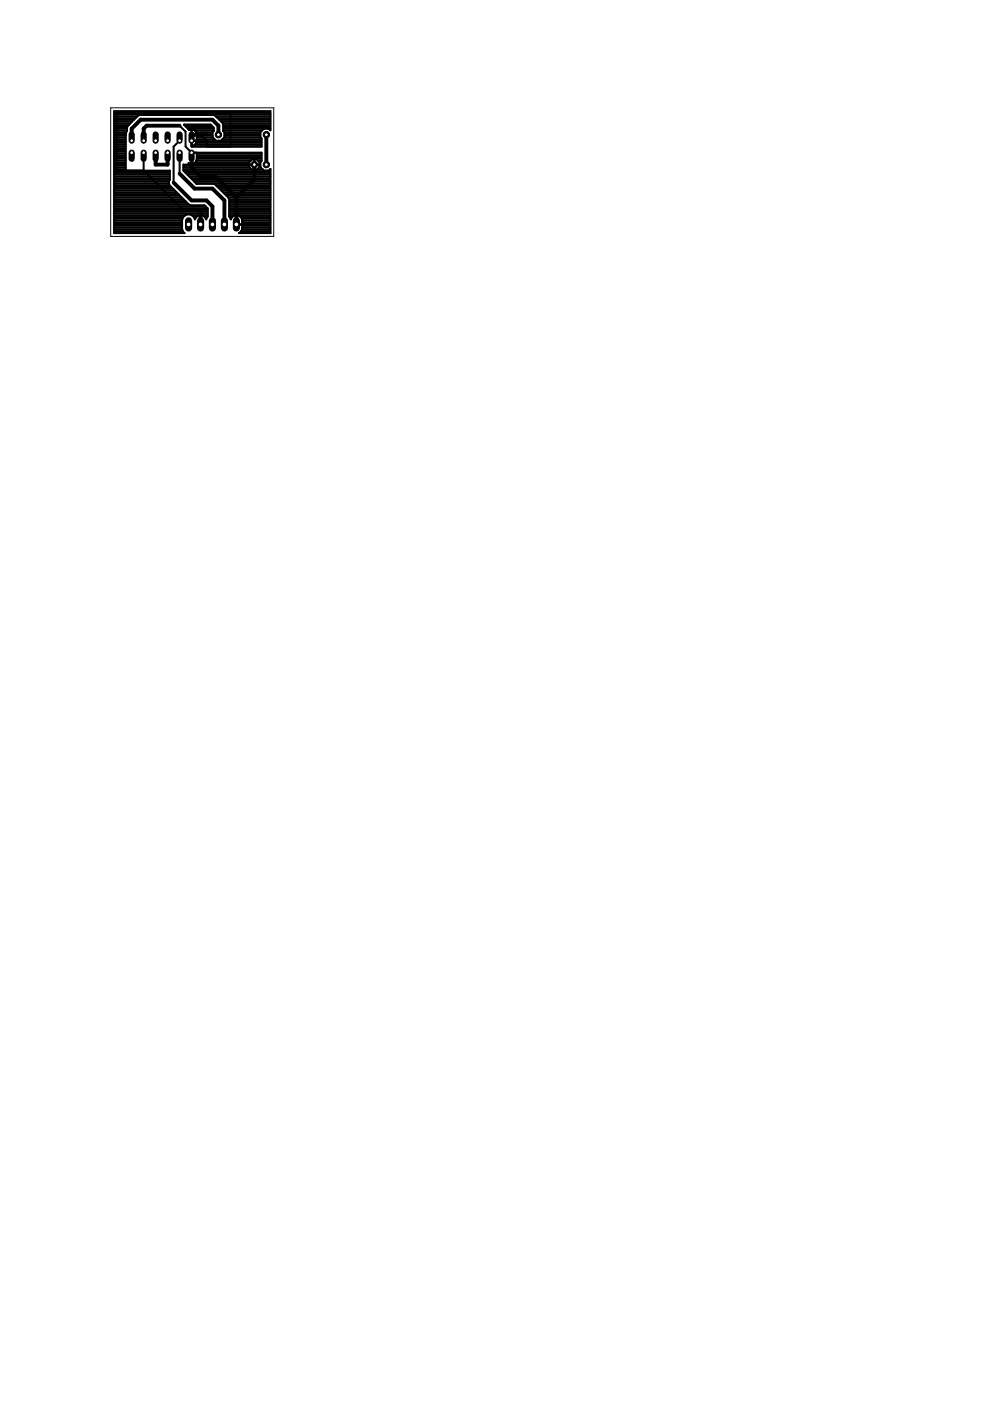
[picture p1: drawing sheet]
<svg xmlns="http://www.w3.org/2000/svg" width="210mm" height="297mm" viewBox="0 0 210 297" stroke-linecap="round" stroke-linejoin="round" font-family="sans-serif">
<path d="M33 32.4v2.5h2.5v-2.5M36.8 38.7l3.8 3.8h3.2l1.2 1.3v3.8M38.1 26.6h-7l-.6 .7v2.5M38.1 36.8l3.2 3.2h3.7l2.6 2.5v5.1M40.6 32.4v3.1l1.9 1.9h3.2l4.4 4.5M42.5 28.6h-1.9v1.2M46.3 28.6v-2l-1.3-1.2h-15.2l-1.9 1.9v2.5M53.9 34.9v3.2l-3.8 3.8M56.5 28.6v6.3M42.5 45v2.6M50.1 41.9v5.7" fill="none" stroke="#000" stroke-width=".83"/>
<g fill="none" stroke="#000" stroke-width=".42">
<path d="M24.2 34.8h2.4M24.2 39.6h12.1M24.2 39.3h11.7M24.2 38.9h11.6M24.2 38.5h11.6M24.2 38.1h11.7M24.2 37.8h11.8M24.2 37.4h11.8M24.2 37h11.8M24.2 36.7h11.8M24.2 36.3h11.8M24.2 35.9h2.4"/>
<path d="M24.2 35.5h2.4M24.2 35.2h2.4M24.2 34.4h2.4M24.2 34h2.4M24.2 33.7h2.4M24.2 33.3h2.4M24.2 32.9h2.4M24.2 32.5h2.4M24.2 27.3h2.7M24.2 32.2h2.4M24.2 31.8h2.4M24.2 31.4h2.4"/>
<path d="M24.2 31h2.4M24.2 30.7h2.4M24.2 30.3h2.4M24.2 29.9h2.4M24.2 29.5h2.4M24.2 29.2h2.4M24.2 28.8h2.4M24.2 28.4h2.5M24.2 28h2.6M24.2 27.7h2.7M24.2 26.9h2.8M24.2 26.5h3"/>
<path d="M24.2 26.2h3.4M24.2 25.8h3.8M24.2 25.4h4.2M24.2 25.1h4.5M24.2 24.7h4.9M24.2 24.3h33.1M24.2 23.9h33.1M26.6 28.6h.1M30.5 32.4v3.8l8.2 8.2h3.2l.6 .6M35.8 38.9l.1 .4M35.9 38.1l-.1 .8M35.9 39.3l4.1 4.1 .4 .1h3l.6 .7v1.7l-.3 .6-.1-.1"/>
<path d="M38.1 26.6l1.2 1.3v3.2l1.3 1.3M38.1 32.4v4.4M38.1 29.8l-1.3 1.3v7.6M38.9 35.9h14.5M38.9 35.5h14.1M38.9 35.2h13.9M39 36.3h18.3M39.1 26.5h5.7M39.3 36.7h18M39.5 26.9h5.7M39.7 37h17.6M39.9 27.3h5.4"/>
<path d="M40 34.8h12.8M40.1 37.4h17.2M40.5 37.8h16.8M40.5 34.8l-.5-.2v.3h-1.1v1.3l2.8 2.8h3.6l.3 .1 2.9 2.8 .1 .4v3.6l.3 .6 .1-.1M40.6 27.4v3.7h14.9v-1.8l-.3-.2v-1.1M40.6 32.4v2.4M40.6 32.4h14.9v1.7l-.3 .3M40.6 34.4h.1M40.6 34h.1M40.6 33.7h.1M40.6 33.3h.1M40.6 32.9h.1"/>
<path d="M40.6 32.5h.1M40.6 29.8h1.1M40.6 28.6h.1M40.6 31h14.9M40.6 30.7h.1M40.6 30.3h.1M40.6 29.9h.1M40.6 29.5h.1M40.6 29.2h.1M40.6 28.8h.1M40.6 28.4h.1M40.6 28h.1"/>
<path d="M40.6 27.7h.1M40.9 38.1h16.4M41.2 38.5h16.1M41.3 27.7l-.6-.3-.6 .2-1-1.2h5.5l.7 .7v.7l-.2 .2M41.3 30.7l-.7 .2M41.3 27.7l.4 .7M41.3 30.7h14.2M41.3 27.7h4M41.4 34.4h11.5M41.5 34.4l-.8 .4M41.6 38.9h15.7M41.6 30.3h13.9"/>
<path d="M41.6 28h3.5M41.7 34h11.5M41.7 32.4v1.4l-.2 .6M41.7 28.4v1.5M41.7 33.7h13.8M41.7 33.3h13.8M41.7 32.9h13.8M41.7 32.5h13.8M41.7 29.9l-.4 .8M41.7 29.9h13.8M41.7 29.5h3.8M41.7 29.2h3.4"/>
<path d="M41.7 28.8h3.4M41.7 28.4h3.4M42.5 28.6l1.3 1.2v1.3M45.1 28v1.1l.7 .7h1l.8-.7v-1.1M45.8 24.7h11.5M45.8 39.3h11.5M46.1 39.6h11.2M46.1 25.1h11.2M46.5 25.4h10.8M46.9 25.8h10.4M47.1 29.5h8.4M47.2 26.2h10.1"/>
<path d="M47.3 27.3h10M47.3 27.7h8.3M47.3 26.9h10M47.3 26.5h10M47.5 29.2h7.8M47.6 28l-.3-.2v-1.3a5.2 5.2 0 0 0-2-2.1h-15.7l-.3 .1-2 1.9a1.57 1.57 0 0 0-.4 1.4l-.2 .5-.1 7.9M47.6 28.8h7.6M47.6 28.4h7.6M47.6 28h7.6M48.9 31.1v-7h-24.2v12.1h11.3l-.1 1.9M52.8 34.9h2.3M53.9 34.8h.1"/>
<path d="M53.9 33.8v2.2M53.9 35.9h.1M53.9 35.5h.1M53.9 35.2h.1M53.9 34.4h.1M53.9 34h.1M54.5 35.9h1.2M54.7 34h.8M54.9 35.5h.4M55 34.4h.2M55.1 34.8h.1M55.1 35.2h.1"/>
<path d="M55.2 34.4v1l.7 .8h1.1l.3-.4v13.6h-6.6l.6-.6 .1-1.2h-1.2v-2M55.9 27.3l-.7 .7M57 27.3l.3 .3v-4h-33.1v25.8h14.9l-.5-.8M57.3 35.9h.1M24.2 45.6h15.1M24.2 49h14.6M24.2 48.6h14.4M24.2 48.3h14.4M24.2 47.9h14.4M24.2 47.5h14.4M24.2 47.1h14.4M24.2 46.8h14.4"/>
<path d="M24.2 46.4h14.5M24.2 46h14.7M24.2 45.3h19.8M24.2 44.9h19.8M24.2 44.5h19.8M24.2 44.1h19.8M24.2 43.8h19.4M24.2 43.4h15.9M24.2 43h15.5M24.2 42.6h15.1M24.2 42.3h14.7M24.2 41.9h14.4"/>
<path d="M24.2 41.5h14M24.2 41.1h13.6M24.2 40.8h13.2M24.2 40.4h12.9M24.2 40h12.5M40.7 45.6h1.5M41.1 46h.5M41.3 46.4h.1M41.4 46.4l-.1 .1a1.4 1.4 0 0 0-1.3-1.1 1.4 1.4 0 0 0-1.4 1.1v2.1M42.2 45.6h.6M42.2 45.6l-.5 .3-.3 .5M42.5 45.6v1.9l.1-1.9"/>
<path d="M42.5 47.5h.1M42.5 47.1h.1M42.5 46.8h.1M42.5 46.4h.1M42.5 46h.1M42.8 45.6h1.2M42.8 45.6l.5 .3 .3 .5M43.4 46h.5M43.6 46.4h.2M46.5 40h10.8M46.9 40.4h10.4M47.3 40.8h10"/>
<path d="M47.6 41.1h9.7M48 41.5h9.3M48.4 41.9h8.9M48.6 42.3h8.7M48.6 45.6h1.3M48.6 45.3h8.7M48.6 44.9h8.7M48.6 44.5h8.7M48.6 44.1h8.7M48.6 43.8h8.7M48.6 43.4h8.7M48.6 43h8.7"/>
<path d="M48.6 42.6h8.7M48.7 46h.5M48.9 46.4h.1M49 46.4a1.23 1.23 0 0 1 1.1-.8 1.23 1.23 0 0 1 1.2 .8M50.1 45.6v1.9h1.3v-.8M50.1 47.5h.1M50.1 47.1h.1M50.1 46.8h.1M50.1 46.4h.1M50.1 46h.1M50.4 45.6h6.9M51 46h6.3"/>
<path d="M51.2 49h6.1M51.3 46.4l.1 .3M51.3 46.4h6M51.3 48.6h6M51.4 48.3h5.9M51.4 47.9h5.9M51.4 47.5h5.9M51.4 47.1h5.9M51.4 46.8h5.9"/>
<circle cx="53.9" cy="34.9" r="1.21"/>
</g>
<path d="M50.1 46.8v1.5" fill="none" stroke="#000" stroke-width="1.5"/>
<circle cx="50.1" cy="47.6" r=".51" fill="#fff" stroke="#000" stroke-width=".21"/>
<path d="M47.6 46.8v1.5" fill="none" stroke="#000" stroke-width="1.5"/>
<circle cx="47.6" cy="47.6" r=".51" fill="#fff" stroke="#000" stroke-width=".21"/>
<path d="M45 46.8v1.5" fill="none" stroke="#000" stroke-width="1.5"/>
<circle cx="45" cy="47.6" r=".51" fill="#fff" stroke="#000" stroke-width=".21"/>
<path d="M42.5 46.8v1.5" fill="none" stroke="#000" stroke-width="1.5"/>
<circle cx="42.5" cy="47.6" r=".51" fill="#fff" stroke="#000" stroke-width=".21"/>
<path d="M40 46.8v1.5" fill="none" stroke="#000" stroke-width="1.5"/>
<circle cx="40" cy="47.6" r=".51" fill="#fff" stroke="#000" stroke-width=".21"/>
<circle cx="53.9" cy="34.9" r=".71" fill="#000" stroke="#000" stroke-width=".21"/>
<circle cx="53.9" cy="34.9" r=".4" fill="#fff" stroke="#000" stroke-width=".21"/>
<circle cx="56.5" cy="34.9" r=".71" fill="#000" stroke="#000" stroke-width=".21"/>
<circle cx="56.5" cy="34.9" r=".4" fill="#fff" stroke="#000" stroke-width=".21"/>
<path d="M40.6 32.4v1.3" fill="none" stroke="#000" stroke-width="1.3"/>
<circle cx="40.6" cy="32.4" r=".4" fill="#fff" stroke="#000" stroke-width=".21"/>
<path d="M40.6 28.5v1.3" fill="none" stroke="#000" stroke-width="1.3"/>
<circle cx="40.6" cy="29.8" r=".4" fill="#fff" stroke="#000" stroke-width=".21"/>
<path d="M38.1 32.4v1.3" fill="none" stroke="#000" stroke-width="1.3"/>
<circle cx="38.1" cy="32.4" r=".4" fill="#fff" stroke="#000" stroke-width=".21"/>
<path d="M38.1 28.5v1.3" fill="none" stroke="#000" stroke-width="1.3"/>
<circle cx="38.1" cy="29.8" r=".4" fill="#fff" stroke="#000" stroke-width=".21"/>
<path d="M35.5 28.5v1.3" fill="none" stroke="#000" stroke-width="1.3"/>
<circle cx="35.5" cy="29.8" r=".4" fill="#fff" stroke="#000" stroke-width=".21"/>
<path d="M35.5 32.4v1.3" fill="none" stroke="#000" stroke-width="1.3"/>
<circle cx="35.5" cy="32.4" r=".4" fill="#fff" stroke="#000" stroke-width=".21"/>
<path d="M33 28.5v1.3" fill="none" stroke="#000" stroke-width="1.3"/>
<circle cx="33" cy="29.8" r=".4" fill="#fff" stroke="#000" stroke-width=".21"/>
<path d="M33 32.4v1.3" fill="none" stroke="#000" stroke-width="1.3"/>
<circle cx="33" cy="32.4" r=".4" fill="#fff" stroke="#000" stroke-width=".21"/>
<path d="M30.5 28.5v1.3" fill="none" stroke="#000" stroke-width="1.3"/>
<circle cx="30.5" cy="29.8" r=".4" fill="#fff" stroke="#000" stroke-width=".21"/>
<path d="M27.9 28.5v1.3" fill="none" stroke="#000" stroke-width="1.3"/>
<circle cx="27.9" cy="29.8" r=".4" fill="#fff" stroke="#000" stroke-width=".21"/>
<path d="M30.5 32.4v1.3" fill="none" stroke="#000" stroke-width="1.3"/>
<circle cx="30.5" cy="32.4" r=".4" fill="#fff" stroke="#000" stroke-width=".21"/>
<path d="M27.9 32.4v1.3" fill="none" stroke="#000" stroke-width="1.3"/>
<circle cx="27.9" cy="32.4" r=".4" fill="#fff" stroke="#000" stroke-width=".21"/>
<circle cx="46.3" cy="28.6" r=".71" fill="#000" stroke="#000" stroke-width=".21"/>
<circle cx="46.3" cy="28.6" r=".4" fill="#fff" stroke="#000" stroke-width=".21"/>
<circle cx="56.5" cy="28.6" r=".71" fill="#000" stroke="#000" stroke-width=".21"/>
<circle cx="56.5" cy="28.6" r=".4" fill="#fff" stroke="#000" stroke-width=".21"/>
<path d="M23.5 22.9h34.5v27.2h-34.5z" fill="none" stroke="#000" stroke-width=".21"/>
</svg>
